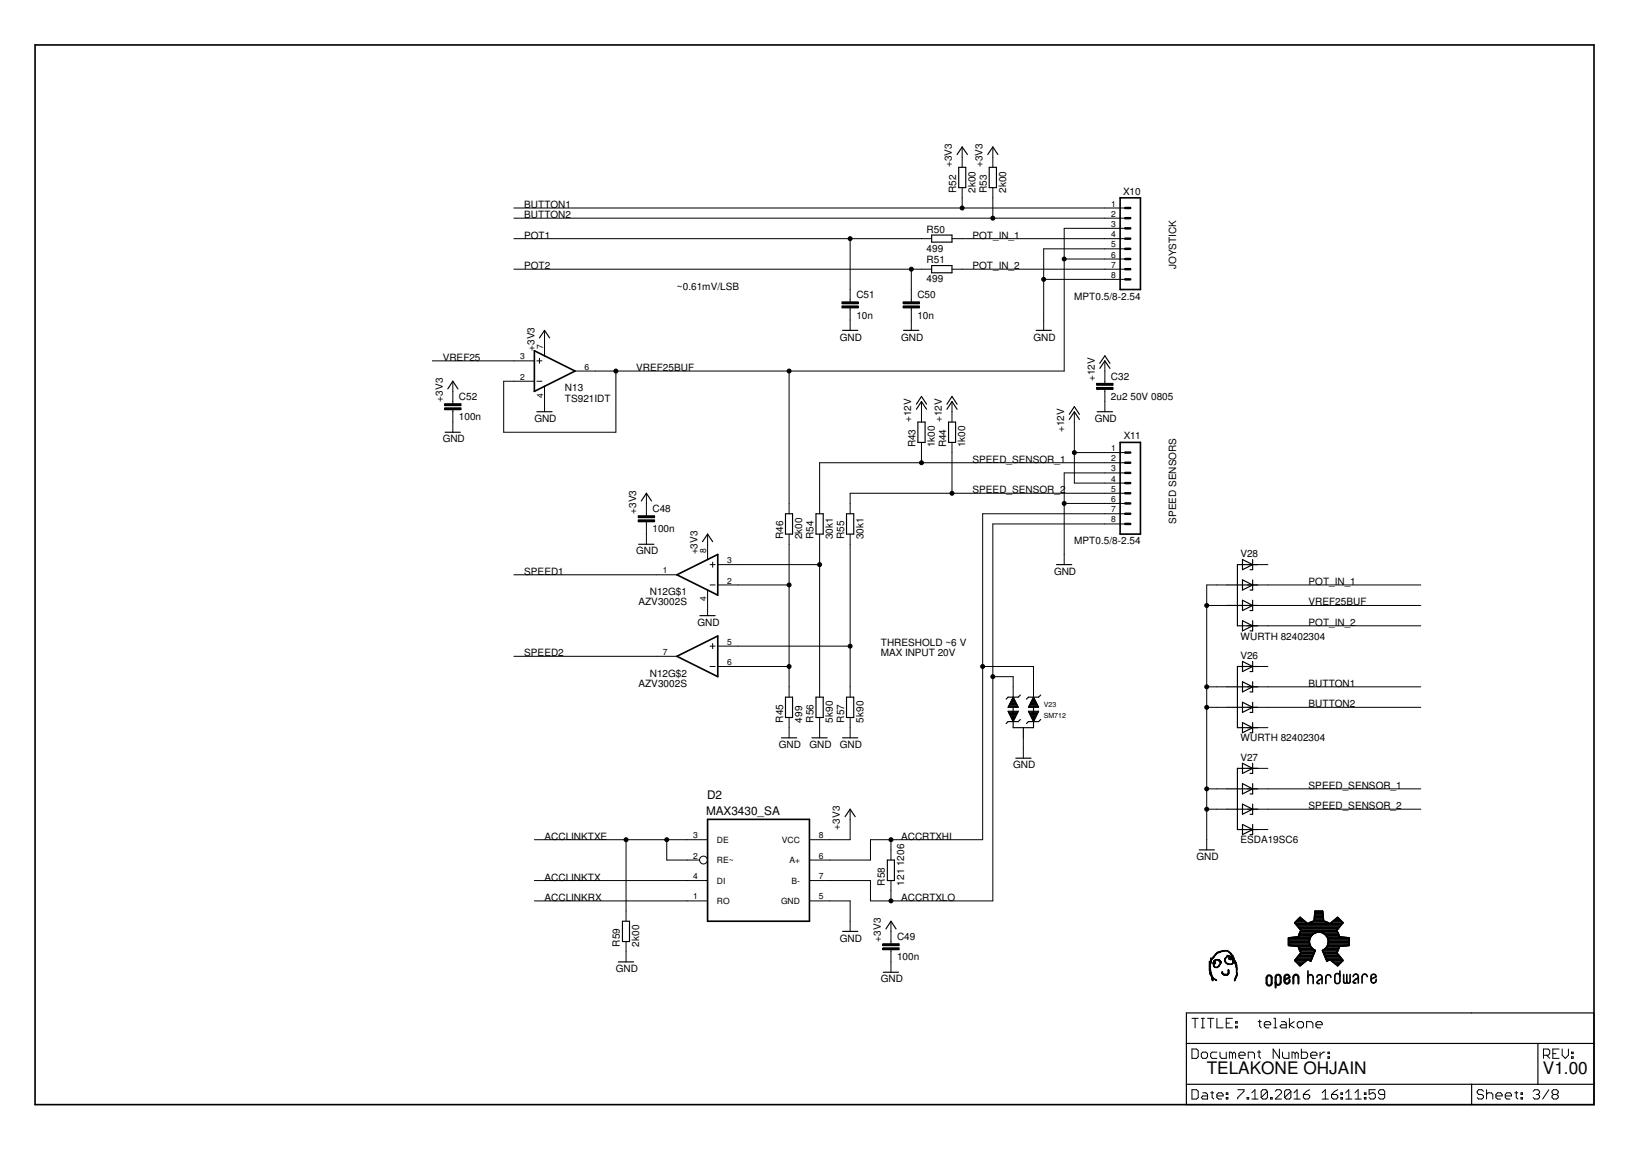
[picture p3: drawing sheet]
<svg xmlns="http://www.w3.org/2000/svg" width="420mm" height="297mm" viewBox="0 0 420 297" stroke-linecap="round" stroke-linejoin="round" font-family="sans-serif">
<defs><g id="words">
<g font-size="4.4">
<text x="311.4" y="277.2">TELAKONE OHJAIN</text>
<text x="398.2" y="277.2">V1.00</text>
</g>
<g font-size="3">
<text x="182.5" y="206.1">D2</text>
<text x="182.2" y="210.3">MAX3430_SA</text>
</g>
<g font-size="2.6">
<text x="245.7" y="43.2" transform="rotate(-90 245.7 43.2)">+3V3</text>
<text x="253.6" y="43.2" transform="rotate(-90 253.6 43.2)">+3V3</text>
<text x="135.3" y="53.7">BUTTON1</text>
<text x="246.8" y="49.7" transform="rotate(-90 246.8 49.7)">R52</text>
<text x="251.7" y="49.7" transform="rotate(-90 251.7 49.7)">2k00</text>
<text x="254.7" y="49.7" transform="rotate(-90 254.7 49.7)">R53</text>
<text x="259.7" y="49.7" transform="rotate(-90 259.7 49.7)">2k00</text>
<text x="289.8" y="50.2">X10</text>
<text x="135.3" y="56.3">BUTTON2</text>
<text x="135.3" y="61.6">POT1</text>
<text x="239.1" y="65">499</text>
<text x="239.1" y="60">R50</text>
<text x="251" y="61.6">POT_IN_1</text>
<text x="135.3" y="69.5">POT2</text>
<text x="239.1" y="67.9">R51</text>
<text x="251" y="69.5">POT_IN_2</text>
<text x="303.6" y="69.5" transform="rotate(-90 303.6 69.5)">JOYSTICK</text>
<text x="174.7" y="74.7">~0.61mV/LSB</text>
<text x="221" y="77">C51</text>
<text x="236.8" y="77">C50</text>
<text x="239.1" y="72.9">499</text>
<text x="277.2" y="77.3">MPT0.5/8-2.54</text>
<text x="221" y="82.2">10n</text>
<text x="236.8" y="82.2">10n</text>
<text x="216.8" y="87.9">GND</text>
<text x="232.6" y="87.9">GND</text>
<text x="266.7" y="87.9">GND</text>
<text x="114.2" y="93.1">VREF25</text>
<text x="137.9" y="90.5" transform="rotate(-90 137.9 90.5)">+3V3</text>
<text x="164.2" y="95.8">VREF25BUF</text>
<text x="145.8" y="101">N13</text>
<text x="282.5" y="98.4" transform="rotate(-90 282.5 98.4)">+12V</text>
<text x="286.7" y="98">C32</text>
<text x="114.2" y="103.6" transform="rotate(-90 114.2 103.6)">+3V3</text>
<text x="118.4" y="103.3">C52</text>
<text x="145.8" y="103.6">TS921IDT</text>
<text x="286.7" y="103.3">2u2 50V 0805</text>
<text x="118.4" y="108.5">100n</text>
<text x="137.9" y="108.9">GND</text>
<text x="235.2" y="108.9" transform="rotate(-90 235.2 108.9)">+12V</text>
<text x="243.1" y="108.9" transform="rotate(-90 243.1 108.9)">+12V</text>
<text x="274.6" y="111.5" transform="rotate(-90 274.6 111.5)">+12V</text>
<text x="282.5" y="108.9">GND</text>
<text x="290.1" y="113.4">X11</text>
<text x="114.2" y="114.2">GND</text>
<text x="236.3" y="115.5" transform="rotate(-90 236.3 115.5)">R43</text>
<text x="241.2" y="115.5" transform="rotate(-90 241.2 115.5)">1k00</text>
<text x="244.2" y="115.5" transform="rotate(-90 244.2 115.5)">R44</text>
<text x="249.1" y="115.5" transform="rotate(-90 249.1 115.5)">1k00</text>
<text x="251" y="119.4">SPEED_SENSOR_1</text>
<text x="251" y="127.3">SPEED_SENSOR_2</text>
<text x="164.2" y="132.6" transform="rotate(-90 164.2 132.6)">+3V3</text>
<text x="168.4" y="137.4">100n</text>
<text x="168.4" y="132.2">C48</text>
<text x="303.6" y="135.2" transform="rotate(-90 303.6 135.2)">SPEED SENSORS</text>
<text x="164.2" y="143.1">GND</text>
<text x="180" y="143.1" transform="rotate(-90 180 143.1)">+3V3</text>
<text x="202.1" y="139.1" transform="rotate(-90 202.1 139.1)">R46</text>
<text x="207" y="139.1" transform="rotate(-90 207 139.1)">2k00</text>
<text x="210" y="139.1" transform="rotate(-90 210 139.1)">R54</text>
<text x="215" y="139.1" transform="rotate(-90 215 139.1)">30k1</text>
<text x="217.9" y="139.1" transform="rotate(-90 217.9 139.1)">R55</text>
<text x="222.8" y="139.1" transform="rotate(-90 222.8 139.1)">30k1</text>
<text x="277.2" y="140.5">MPT0.5/8-2.54</text>
<text x="320.1" y="143.8">V28</text>
<text x="135.3" y="148.3">SPEED1</text>
<text x="272" y="148.3">GND</text>
<text x="167.7" y="153.6">N12G$1</text>
<text x="337.7" y="151">POT_IN_1</text>
<text x="164.8" y="156.3">AZV3002S</text>
<text x="180" y="161.5">GND</text>
<text x="337.7" y="156.3">VREF25BUF</text>
<text x="337.7" y="161.5">POT_IN_2</text>
<text x="227.3" y="166.6">THRESHOLD ~6 V</text>
<text x="320.1" y="165.1">WURTH 82402304</text>
<text x="135.3" y="169.4">SPEED2</text>
<text x="227.3" y="169.4">MAX INPUT 20V</text>
<text x="320.1" y="170.1">V26</text>
<text x="164.8" y="177.2">AZV3002S</text>
<text x="167.7" y="174.6">N12G$2</text>
<text x="337.7" y="177.2">BUTTON1</text>
<text x="337.7" y="182.5">BUTTON2</text>
<text x="202.1" y="186.5" transform="rotate(-90 202.1 186.5)">R45</text>
<text x="207" y="186.5" transform="rotate(-90 207 186.5)">499</text>
<text x="210" y="186.5" transform="rotate(-90 210 186.5)">R56</text>
<text x="215" y="186.5" transform="rotate(-90 215 186.5)">5k90</text>
<text x="217.9" y="186.5" transform="rotate(-90 217.9 186.5)">R57</text>
<text x="222.8" y="186.5" transform="rotate(-90 222.8 186.5)">5k90</text>
<text x="320.1" y="191.3">WURTH 82402304</text>
<text x="201" y="193">GND</text>
<text x="208.9" y="193">GND</text>
<text x="216.8" y="193">GND</text>
<text x="320.1" y="196.3">V27</text>
<text x="261.5" y="198.3">GND</text>
<text x="337.7" y="203.6">SPEED_SENSOR_1</text>
<text x="337.7" y="208.8">SPEED_SENSOR_2</text>
<text x="216.8" y="214.1" transform="rotate(-90 216.8 214.1)">+3V3</text>
<text x="140.5" y="216.7">ACCLINKTXE</text>
<text x="232.6" y="216.7">ACCRTXHI</text>
<text x="308.8" y="222">GND</text>
<text x="320.1" y="217.6">ESDA19SC6</text>
<text x="140.5" y="227.2">ACCLINKTX</text>
<text x="140.5" y="232.5">ACCLINKRX</text>
<text x="228.4" y="228.6" transform="rotate(-90 228.4 228.6)">R58</text>
<text x="232.6" y="232.5">ACCRTXLO</text>
<text x="233.3" y="228.6" transform="rotate(-90 233.3 228.6)">121 1206</text>
<text x="160" y="244.3" transform="rotate(-90 160 244.3)">R59</text>
<text x="165" y="244.3" transform="rotate(-90 165 244.3)">2k00</text>
<text x="216.8" y="243">GND</text>
<text x="227.3" y="243" transform="rotate(-90 227.3 243)">+3V3</text>
<text x="231.5" y="242.6">C49</text>
<text x="158.9" y="250.9">GND</text>
<text x="231.5" y="247.9">100n</text>
<text x="227.3" y="253.5">GND</text>
</g>
<g font-size="2.2">
<text x="286.8" y="53.3">1</text>
<text x="286.8" y="58.6">3</text>
<text x="286.8" y="56">2</text>
<text x="286.8" y="63.8">5</text>
<text x="286.8" y="61.2">4</text>
<text x="286.8" y="71.7">8</text>
<text x="286.8" y="69.1">7</text>
<text x="286.8" y="66.5">6</text>
<text x="134.3" y="92.8">3</text>
<text x="140.2" y="90.1" transform="rotate(-90 140.2 90.1)">7</text>
<text x="150.8" y="95.4">6</text>
<text x="134.3" y="98">2</text>
<text x="140.2" y="102.6" transform="rotate(-90 140.2 102.6)">4</text>
<text x="286.8" y="119">2</text>
<text x="286.8" y="116.4">1</text>
<text x="286.8" y="124.3">4</text>
<text x="286.8" y="121.7">3</text>
<text x="286.8" y="129.6">6</text>
<text x="286.8" y="127">5</text>
<text x="286.8" y="134.8">8</text>
<text x="286.8" y="132.2">7</text>
<text x="182.2" y="142.7" transform="rotate(-90 182.2 142.7)">8</text>
<text x="171.1" y="148">1</text>
<text x="187.7" y="145.3">3</text>
<text x="182.2" y="155.2" transform="rotate(-90 182.2 155.2)">4</text>
<text x="187.7" y="150.6">2</text>
<text x="187.7" y="166.4">5</text>
<text x="171.1" y="169">7</text>
<text x="187.7" y="171.7">6</text>
<text x="178.9" y="216.3">3</text>
<text x="178.9" y="221.6">2</text>
<text x="185" y="217.5">DE</text>
<text x="201.8" y="217.5">VCC</text>
<text x="211.3" y="221.6">6</text>
<text x="211.3" y="216.3">8</text>
<text x="178.9" y="226.9">4</text>
<text x="185" y="222.8">RE~</text>
<text x="203.7" y="222.8">A+</text>
<text x="211.3" y="226.9">7</text>
<text x="178.9" y="232.1">1</text>
<text x="185" y="233.3">RO</text>
<text x="185" y="228">DI</text>
<text x="201.6" y="233.3">GND</text>
<text x="204.3" y="228">B-</text>
<text x="211.3" y="232.1">5</text>
</g>
<g font-size="1.8">
<text x="269.4" y="185.2">SM712</text>
<text x="269.4" y="182.5">V23</text>
</g>
</g></defs>
<g fill="none" stroke="#000" stroke-width=".42">
<path d="M9 11.6h402.4v273.5h-402.4zM289.1 51.1h5.2v23.6h-5.2zM137.9 90.5l10.5 5.3-10.5 5.2zM289.1 114.2h5.2v23.6h-5.2zM174.7 148.3l10.5-5.2v10.5zM174.7 169.4l10.5-5.3v10.5zM182.6 211.5h26.3v26.2h-26.3zM334.3 238.3h3M334.4 237.9h2.5M334.5 238.6h11.7M334.7 237.6h1.8M334.8 239h11.1"/>
<path d="M335.1 237.2h.9M335.1 239.4h10.5M335.4 239.7h9.9M335.4 236.9h.2M337.5 238.4l-2-1.6-1.3 1.3 1.6 2M337.7 238.3h5.3M338.5 237.9h3.8M339.2 237.7l-1.7 .7M339.2 237.7l.2-2.5h1.9l.3 2.5M339.2 237.6h2.4M339.2 237.2h2.3M339.2 236.9h2.3"/>
<path d="M339.3 236.5h2.1M339.3 236.1h2.1M339.3 235.8h2.1M339.4 235.4h2M341.6 237.7l1.6 .7M343.2 238.4l2-1.6 1.4 1.3-1.6 2M343.4 238.3h3.1M343.8 237.9h2.6M344.3 237.6h1.7M344.7 237.2h.9M345.1 236.9h.2M332.6 243.6h5.4"/>
<path d="M332.6 243.3h5.3M332.6 242.9h5.3M332.6 242.6h5.3M332.6 242.2h5.4M332.8 244h5.3M334.2 247.9h2.9M334.4 247.6h4.1M334.4 241.9h3.8M334.6 248.3h2.1M334.7 247.2h3.9M334.9 248.6h1.3M335 246.8h3.8"/>
<path d="M335.1 244.2l.7 1.7M335.1 241.8l-2.5 .3v1.9l2.5 .2M335.1 244.3h3.2M335.2 241.5h3.2M335.2 244.7h3.4M335.3 249h.5M335.3 246.5h3.6M335.3 241.1h3.5M335.4 245.1h3.6M335.4 240.8h3.9M335.5 245.4h3.9M335.6 246.1h3.5"/>
<path d="M335.6 240.4h9.5M335.7 245.8h3.5M335.7 240.1h9.3M335.8 240.1l-.7 1.7M337.6 252.2a.68 .68 0 0 1 .6-.7 .68 .68 0 0 1 .7 .7v1.6M337.6 250.6v3.2M337.9 243a2.56 2.56 0 0 0 1.5 2.3M337.9 243a2.47 2.47 0 0 1 3.8-2 2.47 2.47 0 0 1-.4 4.3M337.9 243a2.44 2.44 0 0 0 1.5 2.3M337.9 242.6v.4M338.1 247.9h.2M339.4 245.3l-1.1 2.7-.8-.4-2 1.6-1.3-1.3 1.6-2"/>
<path d="M339.9 252.2a.66 .66 0 0 1 .6-.7 .66 .66 0 0 1 .7 .7v1.6M341.2 252.5a1.41 1.41 0 0 0-1.3 1.2l.6 .1M341.3 245.3l1.2 2.7 .7-.4 2 1.6 1.4-1.3M341.4 245.4h3.8M341.4 240.8h3.9M341.5 245.8h3.5M341.7 246.1h3.5M341.7 245.1h3.7M341.8 246.5h3.7M342 246.8h3.8M342 241.1h3.5M342.1 247.2h4"/>
<path d="M342.1 244.7h3.4M342.3 247.6h4.1M342.3 241.5a2.46 2.46 0 0 0-2.6-.9 2.46 2.46 0 0 0-1.8 2M342.3 241.5a2.37 2.37 0 0 1 .5 2.1M342.3 241.5h3.3M342.4 247.9h.2M342.4 244.3h3.2M342.5 241.9h3.8M342.6 244h5.3M342.7 242.2h5.5M342.8 243.6l-.8 1.3-.7 .4M342.8 243.6h5.4"/>
<path d="M342.8 243.3h5.4M342.8 242.6h5.4M342.8 242.9h5.4M343.5 252.2a.66 .66 0 0 0-.7-.7 .66 .66 0 0 0-.6 .7v1.6M343.7 247.9h2.8M344.1 248.3h2M344.5 248.6h1.3M345 240.1l.6 1.7M345 245.9l1.6 2M345 249h.5M345.6 244.2l-.6 1.7M345.6 241.8l2.6 .3v1.9l-2.6 .2"/>
<path d="M345.8 250.6v2.6a.66 .66 0 0 1-.6 .6 .66 .66 0 0 1-.7-.6v-1.3a.66 .66 0 0 1 .7-.7 .66 .66 0 0 1 .6 .7M346.8 251.5v2.1l.6 .1 .2-.3a.43 .43 0 0 0 .4 .3 .43 .43 0 0 0 .4-.3v-1.9M347.6 251.5v2M349.2 252.1a.66 .66 0 0 1 .7-.7 .66 .66 0 0 1 .7 .7v1.6M350.6 252.3a1.59 1.59 0 0 0-1.3 1.2l.6 .2M352.9 252.1a.68 .68 0 0 0-.7-.7 .68 .68 0 0 0-.7 .7v1.6M353.9 252.7l1.3-.6a.66 .66 0 0 0-.7-.7 .66 .66 0 0 0-.6 .7v.9a.7 .7 0 0 0 .8 .7 .7 .7 0 0 0 .5-1"/>
</g>
<g fill="none" stroke="#000" stroke-width=".3">
<path d="M247 39.9l1.3-2 1.4 2M254.9 39.9l1.3-2 1.3 2M247.4 43.2h1.8v5.2h-1.8zM255.3 43.2h1.9v5.2h-1.9zM240.4 60.7h5.3v1.8h-5.3zM240.4 68.5h5.3v1.9h-5.3zM139.2 87.2l1.3-1.9 1.3 1.9M217.5 85.3h3.9M233.2 85.3h3.9M267.4 85.3h3.9M283.8 95.1l1.3-2 1.4 2M283.8 93.8l1.3-2 1.4 2"/>
<path d="M114.9 111.5h3.9M115.6 100.4l1.3-2 1.3 2M138.5 106.3h4M236.5 105.6l1.3-2 1.3 2M236.5 104.3l1.3-2 1.3 2M236.9 108.9h1.8v5.3h-1.8zM244.4 105.6l1.3-2 1.3 2M244.4 104.3l1.3-2 1.3 2M244.8 108.9h1.8v5.3h-1.8zM276 108.2l1.3-1.9 1.3 1.9M276 106.9l1.3-2 1.3 2M283.2 106.3h3.9"/>
<path d="M165.5 129.3l1.3-2 1.3 2M181.3 139.8l1.3-2 1.3 2M202.7 132.6h1.8v5.2h-1.8zM210.6 132.6h1.9v5.2h-1.9zM218.5 132.6h1.8v5.2h-1.8zM164.8 140.5h4M180.6 158.9h4M272.7 145.7h3.9M316.7 151h7.9M316.7 156.3h7.9M320.7 144.4l2.6 1.3-2.6 1.3zM320.7 149.6l2.6 1.4-2.6 1.3z"/>
<path d="M320.7 154.9l2.6 1.4-2.6 1.3zM323.3 144.4v2.6h-.7M323.3 149.6v2.7h-.7M323.3 154.9v2.7h-.7M324.6 145.7h-5.2v15.8h5.2M202.7 179.9h1.8v5.3h-1.8zM210.6 179.9h1.9v5.3h-1.9zM218.5 179.9h1.8v5.3h-1.8zM261.5 179.9l1.3 2.6h-2.6zM263.3 179.4l-.5 .5h-2.6l-.5 .5M266.7 179.9l1.3 2.6h-2.6zM268.6 179.4l-.6 .5h-2.6l-.5 .5"/>
<path d="M316.7 177.2h7.9M320.7 170.7l2.6 1.3-2.6 1.3zM320.7 160.2l2.6 1.3-2.6 1.3zM320.7 175.9l2.6 1.3-2.6 1.4zM323.3 160.2v2.6h-.7M323.3 170.7v2.6h-.7M323.3 175.9v2.7h-.7M324.6 172h-5.2v15.8h5.2M201.7 190.4h3.9M209.5 190.4h4M217.5 190.4h3.9M260.2 183.6h2.6l-1.3 2.6z"/>
<path d="M260.3 182.4h2.4M260.3 183.8h2.4M260.3 182.2h2.3M260.3 183.9h2.3M260.5 181.9h2M260.5 184.1h2M260.6 181.8h1.8M260.6 184.4h1.8M260.6 181.6h1.7M260.6 184.5h1.7M260.8 181.4h1.4M260.8 184.7h1.4"/>
<path d="M260.8 181.1h1.3M260.8 185h1.3M260.9 181h1.1M261 185.2h1M261.1 180.8h.8M261.1 185.3h.8M261.1 180.6h.7M261.1 185.5h.7M261.3 180.4h.4M261.3 185.8h.4M261.4 180.2h.2M261.4 185.9h.2"/>
<path d="M261.4 186.1h.1M261.5 182.5v5.3h5.2v-5.3M262.2 195.7h3.9M263.3 185.7l-.5 .5h-2.6l-.5 .5M264.1 187.8v2.6M265.4 183.6h2.6l-1.3 2.6zM265.5 182.4h2.5M265.5 183.8h2.5M265.6 182.2h2.3M265.6 183.9h2.3M265.7 181.9h2.1M265.7 184.1h2.1"/>
<path d="M265.8 181.8h1.9M265.8 184.4h1.9M265.9 181.6h1.7M265.9 184.5h1.7M266 181.4h1.5M266 184.7h1.5M266.1 181.1h1.3M266.1 185h1.3M266.2 185.2h1.1M266.2 181h1.1M266.3 180.8h.9M266.3 185.3h.9"/>
<path d="M266.4 180.6h.7M266.4 185.5h.7M266.5 180.4h.5M266.5 185.8h.5M266.6 180.2h.3M266.6 185.9h.3M266.7 186.1h.1M268.6 185.7l-.6 .5h-2.6l-.5 .5M316.7 182.5h7.9M320.7 181.2l2.6 1.3-2.6 1.4zM320.7 186.5l2.6 1.3-2.6 1.3zM320.7 197l2.6 1.3-2.6 1.3z"/>
<path d="M323.3 181.2v2.7h-.7M323.3 186.5v2.6h-.7M323.3 197v2.6h-.7M324.6 198.3h-5.2v15.8h5.2M218.1 210.8l1.3-2 1.3 2M309.5 219.3h3.9M316.7 203.6h7.9M316.7 208.8h7.9M320.7 202.2l2.6 1.4-2.6 1.3zM320.7 207.5l2.6 1.3-2.6 1.3zM320.7 212.8l2.6 1.3-2.6 1.3zM323.3 202.2v2.7h-.7"/>
<path d="M323.3 207.5v2.6h-.7M323.3 212.8v2.6h-.7M160.6 237.7h1.9v5.3h-1.9zM228.6 239.7l1.3-2 1.4 2M229 222h1.8v5.2h-1.8zM159.6 248.2h3.9M217.5 240.4h3.9M228 250.9h3.9M306.2 261.4h105.2v23.7h-105.2zM306.2 269.3h105.2M306.2 279.8h105.2M379.8 279.8v5.3"/>
<path d="M396.9 269.3v10.5"/>
</g>
<g fill="none" stroke="#000" stroke-width=".26">
<path d="M248.3 37.9v5.3M256.2 37.9v5.3M132.6 56.3h157.8M132.6 53.7h157.8M248.3 48.4v5.3M256.2 48.4v7.9M290.4 58.9h-15.8v36.9h-126.2M132.6 61.6h107.8M132.6 69.5h107.8M217.3 79h4.2v.5h-4.2zM217.3 77.9h4.2v.5h-4.2zM219.4 61.6v16.3"/>
<path d="M219.4 79.5v5.8M233.1 79h4.2v.5h-4.2zM233.1 77.9h4.2v.5h-4.2zM235.2 69.5v8.4M235.2 79.5v5.8M245.7 61.6h44.7M245.7 69.5h44.7M269.4 72.1h21M274.6 66.8h15.8M290.4 64.2h-21v21.1M111.6 93.1h26.3M116.9 98.4v5.8"/>
<path d="M138.5 93.1h1.4M138.5 98.4h1.4M139.2 92.5v1.3M140.5 85.3v6.5M140.5 99.7v6.6M159 95.8v15.7h-29v-13.1h7.9M203.7 95.8v36.8M283 100h4.3v.5h-4.3zM283 98.9h4.3v.5h-4.3zM285.1 93.1v5.8M114.8 105.2h4.2v.5h-4.2zM114.8 104.2h4.2v.5h-4.2z"/>
<path d="M116.9 105.7v5.8M237.8 103.6v5.3M237.8 114.2v5.2M245.7 103.6v5.3M245.7 114.2v13.1M277.3 106.3v18.4h13.1M277.3 116.8h13.1M285.1 100.5v5.8M290.4 119.4h-78.9v13.2M164.7 134.2h4.2v.5h-4.2zM164.7 133.1h4.2v.5h-4.2zM166.8 127.3v5.8"/>
<path d="M166.8 134.7v5.8M182.6 137.8v6.6M203.7 137.8v42.1M211.5 137.8v42.1M219.4 137.8v42.1M274.6 129.9h15.8M290.4 127.3h-71v5.3M290.4 135.2h-34.2v97.3h-31.5v-5.3h-15.8M290.4 132.6h-36.8v84.1h-28.9v5.3h-15.8M290.4 122h-15.8v23.7M132.6 148.3h42.1M182.6 152.3v6.6"/>
<path d="M183.2 145.7h1.4M183.2 151h1.4M183.9 145.1v1.3M185.2 145.7h26.3M185.2 151h18.5M311.4 156.3h5.3M316.7 151h-5.3v68.3M322 145.7h5.2M322 151h44.7M322 156.3h44.7M132.6 169.4h42.1M183.2 172h1.4"/>
<path d="M183.2 166.8h1.4M183.9 166.1v1.3M185.2 172h18.5M185.2 166.8h34.2M253.6 172h13.1v7.9M256.2 174.6h5.3v5.3M311.4 177.2h5.3M322 177.2h44.7M322 172h5.2M322 161.5h44.7M203.7 185.2v5.2M211.5 185.2v5.2"/>
<path d="M219.4 185.2v5.2M264.1 190.4v5.3M311.4 182.5h5.3M322 182.5h44.7M322 187.8h5.2M322 198.3h5.2M137.9 216.7h44.7M161.6 216.7v21M172.1 216.7v5.3h8.4M219.4 208.8v7.9h-10.5M229.9 216.7v5.3M311.4 203.6h5.3"/>
<path d="M311.4 208.8h5.3M322 203.6h44.7M322 208.8h44.7M322 214.1h5.2M137.9 232.5h44.7M137.9 227.2h44.7M208.9 232.5h10.5v7.9M229.9 227.2v5.3M229.9 237.7v5.8M161.6 243v5.2M227.8 244.6h4.3v.5h-4.3zM227.8 243.5h4.3v.6h-4.3z"/>
<path d="M229.9 245.1v5.8M312.1 248.1h.1M312.1 250.5l.2 .1zM312.1 250.4h.2zM312.1 250.3l.3 .1zM312.1 250.2l.3 .1zM312.1 250.1l.3 .1zM312.1 250.1h.3zM312.1 250l.3 .1zM312.1 249.9l.3 .1zM312.1 249.9h.3zM312.1 249.8l.3 .1z"/>
<path d="M312.1 249.7l.3 .1zM312.1 249.6l.3 .1zM312.1 249.5l.3 .1zM312.1 249.4l.3 .1zM312.1 249.3l.3 .1zM312.1 249.3h.3zM312.1 249.2l.3 .1zM312.1 249.1l.3 .1zM312.1 249l.3 .1zM312.1 249h.3zM312.1 248.9l.3 .1zM312.1 248.8h.1"/>
<path d="M312.1 248.8l.3 .1zM312.1 248.6h.1M312.1 248.6l.2 .1zM312.1 248.5h.1M312.1 248.5l.2 .1zM312.1 248.4h.1M312.1 248.4l.2 .1zM312.1 248.3h.1M312.1 248.3l.2 .1zM312.1 248.2h.1M312.2 250.9l.1 .1zM312.2 250.8h.1"/>
<path d="M312.2 250.7h.1M312.2 250.7l.1 .1zM312.2 250.6h.1M312.2 250.5h.1M312.2 250.4h.1M312.2 249.6l.1 .1zM312.2 248.7h.1M312.2 248.2h.1M312.2 251.1l.2 .1zM312.2 251l.2 .1zM312.2 251h.1M312.2 250.9h.1"/>
<path d="M312.2 251.3l.2 .1zM312.2 248.8h.2zM312.3 251.2h.1M312.3 251.1h.1M312.3 248.8h.1M312.3 248l.3 .1zM312.3 251.4l.2 .1zM312.3 250.5l.2 .1zM312.3 250.4h.1M312.3 250.4h.2zM312.3 248.7l.2 .1zM312.3 248.3h.1"/>
<path d="M312.3 248.2h.1M312.3 248.1l.3 .1zM312.4 251.5h.1zM312.4 251.4h.1M312.4 250.9l.1 .1zM312.4 250.9h.1M312.4 250.7h.1M312.4 250.6h.1M312.4 250.5h.1M312.4 248.6h.1M312.4 248.5h.1M312.4 248.5l.1 .1z"/>
<path d="M312.4 248.4l.1 .1zM312.4 248.3h.1M312.4 248.2h.1M312.4 247.9l.1 .1zM312.4 247.9l.2 .1zM312.4 251.6l.2 .1zM312.4 251.5h.1M312.4 251l.2 .1zM312.4 251h.2zM312.4 250.8h.1M312.4 248.4h.1M312.4 247.9h.2z"/>
<path d="M312.5 251.2h.1zM312.5 248.2h.1zM312.5 247.8l.1 .1zM312.5 247.7l.1 .1zM312.5 247.5l.3 .1zM312.5 247.5l.1 .1zM312.5 247.4l.1 .1zM312.5 251.7l.2 .1zM312.5 251.6h.1M312.5 251.1h.1M312.5 248.3h.1M312.5 248.2h.1"/>
<path d="M312.5 247.7l.2 .1zM312.5 247.6l.2 .1zM312.5 247.4h.1M312.5 247.3h.1M312.5 247.2h.1M312.5 251.8l.3 .1zM312.5 251.8h.3zM312.5 251.3l.2 .1zM312.5 251.2h.1M312.6 251.9l.1 .1zM312.6 251.8l.1 .1zM312.6 251.5l.1 .1z"/>
<path d="M312.6 251.5h.1zM312.6 251.4h.1M312.6 251.6h.1M312.7 252.4l.1 .1zM312.7 252.3l.1 .1zM312.7 252.1l.3 .1zM312.7 252l.1 .1zM312.7 247.5l.1 .1zM312.7 252.3h.1M312.7 252.2h.1M312.7 252.1h.3zM312.7 252l.2 .1z"/>
<path d="M312.7 247.4l.2 .1zM312.7 252.6l.2 .1zM312.7 252.5l.2 .1zM312.7 252.5h.1M312.7 252.4h.1M312.8 252.8l.2 .1zM312.8 252.7l.2 .1zM312.8 252.6h.1M312.8 247.3l.2 .1zM312.8 252.9h.1M312.8 252.7h.1M312.8 247.2l.3 .1z"/>
<path d="M312.9 252.9l.1 .1zM312.9 252.2l.1 .1zM312.9 247.3l.1 .1zM312.9 247.2l.3 .1zM312.9 247.1l.3 .1zM313 253.1h.1M313 253h.1M313 252.3l.1 .1zM313 252.3h.1zM313 247.1h.2zM313 252.4l.2 .1zM313 247l.3 .1z"/>
<path d="M313 252.4h.1M313 248.7l.6 .1zM313 248.6l.6 .1zM313 248.5l.7 .1zM313 248.4l.7 .1zM313.1 252.5l.2 .1zM313.1 248.6l.6 .1zM313.1 249l.2 .1zM313.1 248.8l.2 .1zM313.1 248.8h.2zM313.1 248.4l.6 .1zM313.1 248.3l.6 .1z"/>
<path d="M313.2 248.9h.1M313.2 248.8h.1M313.2 248.3l.5 .1zM313.2 248.2l.5 .1zM313.2 248.2h.4zM313.2 248.1l.1 .1zM313.2 246.9l.2 .1zM313.2 246.8l.2 .1zM313.2 252.6l.2 .1zM313.2 249.3h.1M313.2 249.2h.1M313.2 249.1h.1"/>
<path d="M313.2 249h.1M313.2 248.1h.1M313.2 248l.2 .1zM313.3 252.6l.2 .1zM313.3 249.4l.1 .1zM313.3 249.3h.1M313.3 247.9l.1 .1zM313.3 246.8h.1zM313.3 252.7l.4 .1zM313.3 249.5l.2 .1zM313.3 249.4l.2 .1zM313.3 247.9l.2 .1z"/>
<path d="M313.3 246.7l.2 .1zM313.3 246.6l.2 .1zM313.4 247.9h.2zM313.4 249.5l.2 .1zM313.4 246.6l.2 .1zM313.4 246.5l.2 .1zM313.5 249.6l.7 .1zM313.5 247.8l.1 .1zM313.5 252.7l.2 .1zM313.5 247.7l.3 .1zM313.5 246.5h.2zM313.6 247.7l.3 .1z"/>
<path d="M313.6 246.4l.1 .1zM313.6 246.4l.2 .1zM313.6 252.9h.3zM313.6 252.8l.2 .1zM313.6 249.6l.6 .1zM313.6 246.3l.2 .1zM313.6 246.2l.4 .1zM313.7 247.6l.9 .1zM313.7 246.3h.2zM313.8 247.6l.5 .1zM313.8 246.2l.1 .1zM313.8 252.9l.2 .1z"/>
<path d="M313.8 246.1l.2 .1zM313.9 253h.1M313.9 246l.2 .1zM313.9 246h.3zM314 245.9l.3 .1zM314.1 245.9l.2 .1zM314.1 245.8l.3 .1zM314.1 245.7l.6 .1zM314.2 249.5l.2 .1zM314.2 245.7h.1M314.3 247.7l.4 .1zM314.3 249.4l.2 .1z"/>
<path d="M314.3 247.7l.5 .1zM314.3 247.6l.2 .1zM314.4 245.7l.4 .1zM314.4 249.3l.2 .1zM314.4 247.9h.5zM314.4 249.3h.2zM314.4 247.8l.4 .1zM314.5 249.2l.2 .1zM314.5 245.8h.1M314.5 245.7h.3zM314.6 249.1l.1 .1zM314.6 247.9l.3 .1z"/>
<path d="M314.6 249l.2 .1zM314.6 245.8h.1M314.7 249h.1M314.7 249h.1zM314.7 248l.3 .1zM314.7 245.6h.1M314.7 248.9l.2 .1zM314.7 248.2h.2zM314.7 248.1h.1M314.7 248.1l.2 .1zM314.8 248.8l.1 .1zM314.8 248.2l.1 .1z"/>
<path d="M314.8 248.8l.2 .1zM314.8 248.8h.2zM314.8 248.3l.2 .1zM314.8 245.7h.1M314.8 245.6l.2 .1zM314.9 248.6l.1 .1zM314.9 245.5l.3 .1zM314.9 245.5l.6 .1zM314.9 248.7h.1M314.9 248.6l.2 .1zM314.9 248.1l.2 .1zM315 248.5h.1"/>
<path d="M315 248.4h.1M315 248.4l.2 .1zM315 248.3l.2 .1zM315 248.2l.2 .1zM315 248.1l.2 .1zM315.1 248.3h.1M315.1 248.2h.1M315.1 245.4h.1M315.2 245.4h.1M315.2 250.9l.3 .1zM315.2 245.5h.1M315.3 250.9l.2 .1z"/>
<path d="M315.3 251.1l.3 .1zM315.3 251l.3 .1zM315.3 251h.2zM315.3 245.4l.5 .1zM315.4 251.2h.2zM315.4 251.1l.2 .1zM315.4 251.2l.4 .1zM315.4 251.2l.3 .1zM315.4 250.8h.1M315.4 245.4h.5zM315.5 251.4l.4 .1zM315.5 251.3l.3 .1z"/>
<path d="M315.5 245.5h.1M315.6 251.4l1.4 .1zM315.7 251.5h1.2zM315.7 245.3h.1M315.8 251.5l1.1 .1zM315.8 245.3l1 .1zM315.8 251.6l1 .1zM315.9 245.3h.1M316 245.4h.1M316 247.9l.2 .1zM316 247.9h.1M316 247.9h.2z"/>
<path d="M316 247.8h.1M316 247.7l.2 .1zM316 251.6h.1M316 248l.2 .1zM316 247.7h.1M316 247.6h.1M316 247.5l.2 .1zM316 245.3l.6 .1zM316.1 248.1l.2 .1zM316.1 247.4l.2 .1zM316.1 251.6h.1M316.1 248.2h.2z"/>
<path d="M316.1 247.3l.2 .1zM316.2 248.1h.1M316.2 247.4h.1M316.2 245.4h.1M316.2 248.2l.2 .1zM316.3 248.3l.1 .1zM316.3 248.3h.1M316.3 247.2h.1M316.3 247.2l.1 .1zM316.3 251.6h.1M316.3 248.4l.2 .1zM316.3 247.1l.2 .1z"/>
<path d="M316.3 247.1h.3zM316.4 251.6h.1M316.4 248.5l.2 .1zM316.5 247h.1M316.5 247l.1 .1zM316.6 251.6h.1M316.6 248.6l.1 .1zM316.6 246.9l.1 .1zM316.6 246.8l.1 .1zM316.6 245.4h.1M316.6 245.3h.1M316.7 251.4l.3 .1z"/>
<path d="M316.7 248.7l.3 .1zM316.7 246.8l.2 .1zM316.7 246.8h.2zM316.7 246.6h.1M316.7 246.6l.6 .1zM316.7 245.4h.2zM316.7 246.7l.4 .1zM316.7 246.5l.5 .1zM316.8 251.3l.3 .1zM316.8 248.6h.1M316.8 251.2l.3 .1zM316.8 248.8h.3z"/>
<path d="M316.8 245.4l.2 .1zM316.9 246.6l.2 .1zM316.9 245.5l.1 .1zM316.9 251.2l.2 .1zM316.9 250.4h.2zM316.9 245.5l.2 .1zM316.9 251.1l.3 .1zM316.9 250.3l.2 .1zM317 251.2h.1zM317 251.1l.1 .1zM317 251l.1 .1zM317 251h.1z"/>
<path d="M317 250.9l.1 .1zM317 250.8l.1 .1zM317 250.7l.1 .1zM317 250.7h.1zM317 250.6l.1 .1zM317 250.5l.1 .1zM317 250.4l.1 .1zM317 250.3l.1 .1zM317 248.8l.9 .1zM317 245.6l.2 .1zM317.1 248.8l.7 .1zM317.1 245.7h.2z"/>
<path d="M317.1 247.5l.7 .1zM317.1 247.4l.7 .1zM317.1 247.4l.6 .1zM317.1 247.3l.6 .1zM317.1 247.3l.8 .1zM317.1 247.2l.8 .1zM317.1 247.1l.7 .1zM317.1 246.6l.3 .1zM317.2 247.1h.5zM317.2 247l.5 .1zM317.2 245.7l.2 .1zM317.3 246.7l.1 .1z"/>
<path d="M317.3 247l.4 .1zM317.3 245.8l.2 .1zM317.4 247.5l.4 .1zM317.4 246.8l.1 .1zM317.4 246.8h.1zM317.4 245.9l.1 .1zM317.4 245.9l.2 .1zM317.4 247.6h.1M317.4 246.9l.2 .1zM317.4 246.8l.2 .1zM317.5 246l.2 .1zM317.5 246h.2z"/>
<path d="M317.6 247.6h.1M317.6 246.1l.1 .1zM317.6 246.3h.3zM317.6 246.1l.2 .1zM317.7 247.6h.1M317.7 246.2l.1 .1zM317.7 246.3l.2 .1zM317.8 248.8h.2zM317.8 246.5h.3zM317.8 246.4l.2 .1zM317.8 247.4l.2 .1zM317.8 247.3l.2 .1z"/>
<path d="M317.8 246.6l.4 .1zM317.8 246.5l.3 .1zM317.9 247.4l.1 .1zM317.9 246.6l.3 .1zM317.9 248.7l.2 .1zM317.9 246.8h.1M317.9 246.8h.4zM317.9 246.7l.4 .1zM318 247.5l.1 .1zM318 246.9l.1 .1zM318 248.6l.2 .1zM318 247.6l.2 .1z"/>
<path d="M318 247.5h.1M318 247.1h.2zM318 247l.2 .1zM318 247h.1M318 247.8l.2 .1zM318 247.1l.2 .1zM318 246.8l.3 .1zM318.1 247.9h.2zM318.1 247.2l.2 .1zM318.1 248.5h.1M318.1 248.4l.2 .1zM318.1 247.9l.2 .1z"/>
<path d="M318.1 247.7h.1M318.1 247.2h.1M318.1 246.8l.2 .1zM318.2 248.5h.1M318.2 247.3l.2 .1zM318.2 246.9l.1 .1zM318.2 248.4l.2 .1zM318.2 248.3h.1M318.2 248.2h.1M318.2 248.2h.2zM318.2 248.1h.1M318.2 248h.1"/>
<path d="M318.2 247.4l.3 .1zM318.2 247.3l.3 .1zM318.2 247l.2 .1zM318.3 248.1h.1M318.3 247.4l.2 .1zM318.3 247.1l.1 .1zM318.3 247.1h.1zM318.3 247.5l.2 .1zM318.3 247.2h.1M318.4 247.6l.1 .1zM318.4 247.7l.2 .1zM318.4 247.6l.2 .1z"/>
<path d="M318.5 247.7l.1 .1zM318.5 248l.3 .1zM318.5 247.9l.3 .1zM318.5 247.9h.2zM318.5 247.8l.2 .1zM318.5 252.9l.2 .1zM318.5 248.1l.4 .1zM318.6 253.1h.1M318.6 253h.1M318.6 248.1l.2 .1zM318.6 252.9l.2 .1zM318.6 252.9h.2z"/>
<path d="M318.6 252.8l.2 .1zM318.6 252.7l.2 .1zM318.6 248.3l.2 .1zM318.6 248.2h.1M318.6 248.2h.3zM318.7 252.7l.1 .1zM318.7 248.5l.1 .1zM318.7 248.4l.1 .1zM318.7 248.4h.1M318.7 248.3h.1M318.7 252.6l.2 .1zM318.7 252.5l.2 .1z"/>
<path d="M318.7 248.6l.2 .1zM318.7 248.5h.1M318.8 252.5l.1 .1zM318.8 252.4l.1 .1zM318.8 248.8h.1zM318.8 248.6h.1M318.8 248.2l.1 .1zM318.8 252.4l.2 .1zM318.8 252.3l.2 .1zM318.8 252.3h.2zM318.8 248.7h.1M318.8 252.2l.2 .1z"/>
<path d="M318.8 248.9l.2 .1zM318.8 248.8l.2 .1zM318.8 248.8h.1M318.8 248.4l.2 .1zM318.8 248.3h.1M318.9 249l.2 .1zM318.9 249h.1M318.9 248.5l.2 .1zM318.9 248.4h.1M318.9 252.1l.2 .1zM318.9 252.1h.2zM318.9 252l.2 .1z"/>
<path d="M318.9 249.3h.3zM318.9 249.2l.3 .1zM318.9 248.6l.2 .1zM319 252l.1 .1zM319 249.2h.1M319 249.1h.1M319 248.8h.1zM319 248.7l.1 .1zM319 251.9l.2 .1zM319 251.8l.2 .1zM319 251.8l.3 .1zM319 251.8h.3z"/>
<path d="M319 249.6l.2 .1zM319 249.5l.2 .1zM319 249.4l.2 .1zM319 249.3l.2 .1zM319 248.6h.1M319.1 251.7l.1 .1zM319.1 249.9h.1zM319.1 249.7l.1 .1zM319.1 249.6l.1 .1zM319.1 248.9h.1M319.1 248.8h.1M319.1 251.6l.2 .1z"/>
<path d="M319.1 251.5h.3zM319.1 251.4l.3 .1zM319.1 251.2l.3 .1zM319.1 251.2h.3zM319.1 251.1l.3 .1zM319.1 251l.2 .1zM319.1 251h.1M319.1 250.9h.1M319.1 250.8h.1M319.1 250.7h.1M319.1 250.6h.1M319.1 250.5h.1"/>
<path d="M319.1 250.4h.1M319.1 250.3h.1M319.1 250.3l.2 .1zM319.1 250.2h.1M319.1 250.1l.2 .1zM319.1 250.1h.2zM319.1 250h.1M319.1 249.9l.2 .1zM319.1 249.9h.1M319.1 249.8h.1M319.1 249.2h.1M319.1 249.1h.1"/>
<path d="M319.1 249h.1M319.1 251.5l.2 .1zM319.2 251.4l.2 .1zM319.2 251.3l.2 .1zM319.2 251.2l.2 .1zM319.2 251.1l.2 .1zM307.6 270.7h1.2l.4 .4v1.6l-.4 .4h-1.2zM307.6 262.8h1.6M308.4 262.8v2.5M310 271.9l.4-.4h.8l.4 .4v.8l-.4 .4h-.8l-.4-.4zM310 262.8h.8M310 265.3h.8"/>
<path d="M310.4 262.8v2.5M311.6 262.8h1.7M312.5 262.8v2.5M314.1 262.8v2.5h1.6M314.1 271.5h-1.3l-.3 .4v.8l.3 .4h1.3M314.9 271.5v1.2l.4 .4h1.2v-1.6M316.5 264h.8M318.1 262.8h-1.6v2.5h1.6M318.1 271.9l-.4-.4h-.4v1.6M318.1 271.9l.4-.4 .4 .4v1.2M318.1 271.9v1.2M318.9 264.8h.4v.5h-.4z"/>
<path d="M318.9 263.7h.4v.3h-.4zM319.7 272.3h1.6v-.4l-.4-.4h-.8l-.4 .4v.8l.4 .4h.8M322.1 273.1v-1.6h1.2l.5 .4v1.2M324.6 271.5h.8M324.7 263.7h.8M324.9 271.1v1.6l.5 .4M325.1 263.2v1.6l.4 .5M326.3 264.5h1.6v-.5l-.4-.3h-.8l-.4 .3v.8l.4 .5h.8M328.7 262.8h.4v2.5M328.7 265.3h.9M330.2 270.7v2.4l-1.6-2.4v2.4M330.7 263.7h.8l.5 .3v1.3h-1.3l-.3-.5 .3-.3h1.3"/>
<path d="M331 271.5v1.2l.4 .4h1.2v-1.6M332.8 262.8v2.5M334 263.7l-1.2 .8 1.2 .8M334.3 271.9l-.5-.4h-.4v1.6M334.3 271.9v1.2M334.3 271.9l.3-.4 .5 .4v1.2M334.8 264l.4-.3h.8l.4 .3v.8l-.4 .5h-.8l-.4-.5zM335.9 270.7v2.4h1.1l.5-.4v-.8l-.5-.4h-1.1M337.2 265.3v-1.6h1.2l.4 .3v1.3M338.3 272.3h1.6v-.4l-.4-.4h-.8l-.4 .4v.8l.4 .4h.8M339.6 264.5h1.6v-.5l-.3-.3h-.8l-.5 .3v.8l.5 .5h.8M340.7 271.5v1.6"/>
<path d="M341.9 271.5h-.4l-.8 .8M342.7 272.7h.4v.4h-.4zM342.7 271.5h.4v.4h-.4zM398.3 272.3h1.2l.5-.4v-.8l-.5-.4h-1.2v2.4M399.1 272.3l.9 .8M400.8 271.9h.8M402.4 270.7h-1.6v2.4h1.6M403.2 270.7v1.6l.8 .8 .8-.8v-1.6M405.6 272.7h.4v.4h-.4zM405.6 271.5h.4v.4h-.4zM307.6 281.2h1.2l.4 .4v1.7l-.4 .3h-1.2zM310.4 282h.8l.4 .4v1.2h-1.2l-.4-.3 .4-.5h1.2"/>
<path d="M312.5 282h.8M312.8 281.6v1.7l.5 .3M314.1 282.8h1.6v-.4l-.4-.4h-.8l-.4 .4v.9l.4 .3h.8M316.5 283.3h.4v.3h-.4zM316.5 282h.4v.4h-.4zM319.4 281.2h1.6v.4l-1.6 1.7v.3M321.8 283.3h.5v.3h-.5zM323.1 283.6h1.6M323.1 282l.8-.8v2.4M327.1 281.6v1.7l-.4 .3h-.8l-.4-.3M327.1 281.6l-.4-.4h-.8l-.4 .4v1.7M327.1 281.6l-1.6 1.7"/>
<path d="M327.9 283.3h.4v.3h-.4zM329.1 281.6l.4-.4h.8l.4 .4v.4l-1.6 1.6h1.6M333.2 281.6v1.7l-.4 .3h-.8l-.5-.3M333.2 281.6l-.4-.4h-.8l-.5 .4v1.7M333.2 281.6l-1.7 1.7M334 283.6h1.6M334 282l.8-.8v2.4M336.4 282.4h1.2l.4 .4v.5l-.4 .3h-.8l-.4-.3zM338 281.2l-.8 .4-.8 .8M341.2 283.6h1.6M341.2 282l.8-.8v2.4M343.7 282.4h1.2l.4 .4v.5l-.4 .3h-.8l-.4-.3z"/>
<path d="M345.3 281.2l-.8 .4-.8 .8M346.1 283.3h.4v.3h-.4zM346.1 282h.4v.4h-.4zM347.3 283.6h1.6M347.3 282l.8-.8v2.4M349.7 283.6h1.6M349.7 282l.8-.8v2.4M352.1 283.3h.4v.3h-.4zM352.1 282h.4v.4h-.4zM355 281.2h-1.7v1.2l.8-.4h.4l.5 .4v.9l-.5 .3h-.8l-.4-.3M357.4 282.4h-1.2l-.4-.4v-.4l.4-.4h.8l.4 .4v1.7l-.4 .3h-.8l-.4-.3M382.9 281.6l-.5-.4h-.8l-.4 .4v.4l.4 .4h.8l.5 .4v.5l-.5 .3h-.8l-.4-.3"/>
<path d="M383.7 282.4l.3-.4h.9l.4 .4v1.2M383.7 281.2v2.4M386.1 282.8h1.6v-.4l-.4-.4h-.8l-.4 .4v.9l.4 .3h.8M388.5 282.8h1.6v-.4l-.4-.4h-.8l-.4 .4v.9l.4 .3h.8M390.9 282h.8M391.3 281.6v1.7l.4 .3M392.5 283.3h.4v.3h-.4zM392.5 282h.4v.4h-.4zM395.7 281.6l.4-.4h.8l.4 .4v.4l-.4 .4M396.5 282.4h.4M396.9 282.4l.4 .4v.5l-.4 .3h-.8l-.4-.3M399.7 281.2l-1.6 2.4"/>
<path d="M400.9 282.4l-.4 .4v.5l.4 .3h.8l.5-.3v-.5l-.5-.4M400.9 282.4l-.4-.4v-.4l.4-.4h.8l.5 .4v.4l-.5 .4M400.9 282.4h.8"/>
<circle cx="248.3" cy="53.7" r=".51"/>
<circle cx="256.2" cy="56.3" r=".51"/>
<circle cx="219.4" cy="61.6" r=".51"/>
<circle cx="235.2" cy="69.5" r=".51"/>
<circle cx="269.4" cy="72.1" r=".51"/>
<circle cx="274.6" cy="66.8" r=".51"/>
<circle cx="158.9" cy="95.8" r=".51"/>
<circle cx="203.6" cy="95.8" r=".51"/>
<circle cx="237.8" cy="119.4" r=".51"/>
<circle cx="277.3" cy="116.8" r=".51"/>
<circle cx="245.7" cy="127.3" r=".51"/>
<circle cx="274.6" cy="129.9" r=".51"/>
<circle cx="203.6" cy="151" r=".51"/>
<circle cx="211.5" cy="145.7" r=".51"/>
<circle cx="311.4" cy="156.3" r=".51"/>
<circle cx="203.6" cy="172" r=".51"/>
<circle cx="219.4" cy="166.8" r=".51"/>
<circle cx="253.6" cy="172" r=".51"/>
<circle cx="256.2" cy="174.6" r=".51"/>
<circle cx="311.4" cy="177.2" r=".51"/>
<circle cx="311.4" cy="182.5" r=".51"/>
<circle cx="161.6" cy="216.7" r=".51"/>
<circle cx="172.1" cy="216.7" r=".51"/>
<circle cx="229.9" cy="216.7" r=".51"/>
<circle cx="311.4" cy="203.6" r=".51"/>
<circle cx="311.4" cy="208.8" r=".51"/>
<circle cx="181.6" cy="222" r="1.01"/>
<circle cx="229.9" cy="232.5" r=".51"/>
</g>
<g fill="#000">
<path d="M217.3 79h4.2v.5h-4.2z" fill-rule="evenodd"/>
<path d="M217.3 77.9h4.2v.5h-4.2z" fill-rule="evenodd"/>
<path d="M233.1 79h4.2v.5h-4.2z" fill-rule="evenodd"/>
<path d="M233.1 77.9h4.2v.5h-4.2z" fill-rule="evenodd"/>
<path d="M283 100h4.3v.5h-4.3z" fill-rule="evenodd"/>
<path d="M283 98.9h4.3v.5h-4.3z" fill-rule="evenodd"/>
<path d="M114.8 105.2h4.2v.5h-4.2z" fill-rule="evenodd"/>
<path d="M114.8 104.2h4.2v.5h-4.2z" fill-rule="evenodd"/>
<path d="M164.7 134.2h4.2v.5h-4.2z" fill-rule="evenodd"/>
<path d="M164.7 133.1h4.2v.5h-4.2z" fill-rule="evenodd"/>
<path d="M227.8 244.6h4.3v.5h-4.3z" fill-rule="evenodd"/>
<path d="M227.8 243.5h4.3v.6h-4.3z" fill-rule="evenodd"/>
<path d="M312.1 250.5l.2 .1z" fill-rule="evenodd"/>
<path d="M312.1 250.4h.2z" fill-rule="evenodd"/>
<path d="M312.1 250.3l.3 .1z" fill-rule="evenodd"/>
<path d="M312.1 250.3l.3 .1z" fill-rule="evenodd"/>
<path d="M312.1 250.2l.3 .1z" fill-rule="evenodd"/>
<path d="M312.1 250.1l.3 .1z" fill-rule="evenodd"/>
<path d="M312.1 250.1l.3 .1z" fill-rule="evenodd"/>
<path d="M312.1 250.1h.3z" fill-rule="evenodd"/>
<path d="M312.1 250l.3 .1z" fill-rule="evenodd"/>
<path d="M312.1 249.9l.3 .1z" fill-rule="evenodd"/>
<path d="M312.1 249.9l.3 .1z" fill-rule="evenodd"/>
<path d="M312.1 249.9h.3z" fill-rule="evenodd"/>
<path d="M312.1 249.8l.3 .1z" fill-rule="evenodd"/>
<path d="M312.1 249.7l.3 .1z" fill-rule="evenodd"/>
<path d="M312.1 249.7l.3 .1z" fill-rule="evenodd"/>
<path d="M312.1 249.6l.3 .1z" fill-rule="evenodd"/>
<path d="M312.1 249.5l.3 .1z" fill-rule="evenodd"/>
<path d="M312.1 249.5l.3 .1z" fill-rule="evenodd"/>
<path d="M312.1 249.4l.3 .1z" fill-rule="evenodd"/>
<path d="M312.1 249.4l.3 .1z" fill-rule="evenodd"/>
<path d="M312.1 249.3l.3 .1z" fill-rule="evenodd"/>
<path d="M312.1 249.3h.3z" fill-rule="evenodd"/>
<path d="M312.1 249.2l.3 .1z" fill-rule="evenodd"/>
<path d="M312.1 249.2l.3 .1z" fill-rule="evenodd"/>
<path d="M312.1 249.1l.3 .1z" fill-rule="evenodd"/>
<path d="M312.1 249l.3 .1z" fill-rule="evenodd"/>
<path d="M312.1 249l.3 .1z" fill-rule="evenodd"/>
<path d="M312.1 249h.3z" fill-rule="evenodd"/>
<path d="M312.1 248.9l.3 .1z" fill-rule="evenodd"/>
<path d="M312.1 248.8l.3 .1z" fill-rule="evenodd"/>
<path d="M312.1 248.6l.2 .1z" fill-rule="evenodd"/>
<path d="M312.1 248.5l.2 .1z" fill-rule="evenodd"/>
<path d="M312.1 248.4l.2 .1z" fill-rule="evenodd"/>
<path d="M312.1 248.3l.2 .1z" fill-rule="evenodd"/>
<path d="M312.2 250.9l.1 .1z" fill-rule="evenodd"/>
<path d="M312.2 250.7l.1 .1z" fill-rule="evenodd"/>
<path d="M312.2 249.6l.1 .1z" fill-rule="evenodd"/>
<path d="M312.2 251.1l.2 .1z" fill-rule="evenodd"/>
<path d="M312.2 251l.2 .1z" fill-rule="evenodd"/>
<path d="M312.2 251.3l.2 .1z" fill-rule="evenodd"/>
<path d="M312.2 248.8h.2z" fill-rule="evenodd"/>
<path d="M312.3 248l.3 .1z" fill-rule="evenodd"/>
<path d="M312.3 251.4l.2 .1z" fill-rule="evenodd"/>
<path d="M312.3 250.5l.2 .1z" fill-rule="evenodd"/>
<path d="M312.3 250.4h.2z" fill-rule="evenodd"/>
<path d="M312.3 248.7l.2 .1z" fill-rule="evenodd"/>
<path d="M312.3 248.1l.3 .1z" fill-rule="evenodd"/>
<path d="M312.3 248.1l.3 .1z" fill-rule="evenodd"/>
<path d="M312.4 251.5h.1z" fill-rule="evenodd"/>
<path d="M312.4 250.9l.1 .1z" fill-rule="evenodd"/>
<path d="M312.4 248.5l.1 .1z" fill-rule="evenodd"/>
<path d="M312.4 248.4l.1 .1z" fill-rule="evenodd"/>
<path d="M312.4 247.9l.1 .1z" fill-rule="evenodd"/>
<path d="M312.4 247.9l.2 .1z" fill-rule="evenodd"/>
<path d="M312.4 251.6l.2 .1z" fill-rule="evenodd"/>
<path d="M312.4 251l.2 .1z" fill-rule="evenodd"/>
<path d="M312.4 251h.2z" fill-rule="evenodd"/>
<path d="M312.4 247.9h.2z" fill-rule="evenodd"/>
<path d="M312.5 251.2h.1z" fill-rule="evenodd"/>
<path d="M312.5 248.2h.1z" fill-rule="evenodd"/>
<path d="M312.5 247.8l.1 .1z" fill-rule="evenodd"/>
<path d="M312.5 247.7l.1 .1z" fill-rule="evenodd"/>
<path d="M312.5 247.5l.3 .1z" fill-rule="evenodd"/>
<path d="M312.5 247.5l.1 .1z" fill-rule="evenodd"/>
<path d="M312.5 247.4l.1 .1z" fill-rule="evenodd"/>
<path d="M312.5 251.7l.2 .1z" fill-rule="evenodd"/>
<path d="M312.5 247.7l.2 .1z" fill-rule="evenodd"/>
<path d="M312.5 247.6l.2 .1z" fill-rule="evenodd"/>
<path d="M312.5 251.8l.3 .1z" fill-rule="evenodd"/>
<path d="M312.5 251.8h.3z" fill-rule="evenodd"/>
<path d="M312.5 251.3l.2 .1z" fill-rule="evenodd"/>
<path d="M312.5 247.6l.2 .1z" fill-rule="evenodd"/>
<path d="M312.6 251.9l.1 .1z" fill-rule="evenodd"/>
<path d="M312.6 251.8l.1 .1z" fill-rule="evenodd"/>
<path d="M312.6 251.5l.1 .1z" fill-rule="evenodd"/>
<path d="M312.6 251.5h.1z" fill-rule="evenodd"/>
<path d="M312.7 252.4l.1 .1z" fill-rule="evenodd"/>
<path d="M312.7 252.3l.1 .1z" fill-rule="evenodd"/>
<path d="M312.7 252.1l.3 .1z" fill-rule="evenodd"/>
<path d="M312.7 252l.1 .1z" fill-rule="evenodd"/>
<path d="M312.7 247.5l.1 .1z" fill-rule="evenodd"/>
<path d="M312.7 252.1h.3z" fill-rule="evenodd"/>
<path d="M312.7 252l.2 .1z" fill-rule="evenodd"/>
<path d="M312.7 247.4l.2 .1z" fill-rule="evenodd"/>
<path d="M312.7 252.6l.2 .1z" fill-rule="evenodd"/>
<path d="M312.7 252.5l.2 .1z" fill-rule="evenodd"/>
<path d="M312.7 247.4l.2 .1z" fill-rule="evenodd"/>
<path d="M312.8 252.8l.2 .1z" fill-rule="evenodd"/>
<path d="M312.8 252.7l.2 .1z" fill-rule="evenodd"/>
<path d="M312.8 247.3l.2 .1z" fill-rule="evenodd"/>
<path d="M312.8 247.2l.3 .1z" fill-rule="evenodd"/>
<path d="M312.9 252.9l.1 .1z" fill-rule="evenodd"/>
<path d="M312.9 252.9l.1 .1z" fill-rule="evenodd"/>
<path d="M312.9 252.2l.1 .1z" fill-rule="evenodd"/>
<path d="M312.9 252.2l.1 .1z" fill-rule="evenodd"/>
<path d="M312.9 247.3l.1 .1z" fill-rule="evenodd"/>
<path d="M312.9 247.2l.3 .1z" fill-rule="evenodd"/>
<path d="M312.9 247.1l.3 .1z" fill-rule="evenodd"/>
<path d="M313 252.3l.1 .1z" fill-rule="evenodd"/>
<path d="M313 252.3h.1z" fill-rule="evenodd"/>
<path d="M313 247.1h.2z" fill-rule="evenodd"/>
<path d="M313 252.4l.2 .1z" fill-rule="evenodd"/>
<path d="M313 247l.3 .1z" fill-rule="evenodd"/>
<path d="M313 248.7l.6 .1z" fill-rule="evenodd"/>
<path d="M313 248.6l.6 .1z" fill-rule="evenodd"/>
<path d="M313 248.5l.7 .1z" fill-rule="evenodd"/>
<path d="M313 248.5l.7 .1z" fill-rule="evenodd"/>
<path d="M313 248.4l.7 .1z" fill-rule="evenodd"/>
<path d="M313 247l.3 .1z" fill-rule="evenodd"/>
<path d="M313.1 252.5l.2 .1z" fill-rule="evenodd"/>
<path d="M313.1 248.6l.6 .1z" fill-rule="evenodd"/>
<path d="M313.1 252.5l.2 .1z" fill-rule="evenodd"/>
<path d="M313.1 249l.2 .1z" fill-rule="evenodd"/>
<path d="M313.1 248.8l.2 .1z" fill-rule="evenodd"/>
<path d="M313.1 248.8h.2z" fill-rule="evenodd"/>
<path d="M313.1 248.4l.6 .1z" fill-rule="evenodd"/>
<path d="M313.1 248.3l.6 .1z" fill-rule="evenodd"/>
<path d="M313.2 248.3l.5 .1z" fill-rule="evenodd"/>
<path d="M313.2 248.2l.5 .1z" fill-rule="evenodd"/>
<path d="M313.2 248.2h.4z" fill-rule="evenodd"/>
<path d="M313.2 248.1l.1 .1z" fill-rule="evenodd"/>
<path d="M313.2 246.9l.2 .1z" fill-rule="evenodd"/>
<path d="M313.2 246.8l.2 .1z" fill-rule="evenodd"/>
<path d="M313.2 252.6l.2 .1z" fill-rule="evenodd"/>
<path d="M313.2 248l.2 .1z" fill-rule="evenodd"/>
<path d="M313.2 246.8l.2 .1z" fill-rule="evenodd"/>
<path d="M313.3 252.6l.2 .1z" fill-rule="evenodd"/>
<path d="M313.3 249.4l.1 .1z" fill-rule="evenodd"/>
<path d="M313.3 247.9l.1 .1z" fill-rule="evenodd"/>
<path d="M313.3 246.8h.1z" fill-rule="evenodd"/>
<path d="M313.3 252.7l.4 .1z" fill-rule="evenodd"/>
<path d="M313.3 249.5l.2 .1z" fill-rule="evenodd"/>
<path d="M313.3 249.4l.2 .1z" fill-rule="evenodd"/>
<path d="M313.3 247.9l.2 .1z" fill-rule="evenodd"/>
<path d="M313.3 246.7l.2 .1z" fill-rule="evenodd"/>
<path d="M313.3 246.6l.2 .1z" fill-rule="evenodd"/>
<path d="M313.4 247.9h.2z" fill-rule="evenodd"/>
<path d="M313.4 249.5l.2 .1z" fill-rule="evenodd"/>
<path d="M313.4 246.6l.2 .1z" fill-rule="evenodd"/>
<path d="M313.4 246.5l.2 .1z" fill-rule="evenodd"/>
<path d="M313.5 249.6l.7 .1z" fill-rule="evenodd"/>
<path d="M313.5 247.8l.1 .1z" fill-rule="evenodd"/>
<path d="M313.5 252.7l.2 .1z" fill-rule="evenodd"/>
<path d="M313.5 247.7l.3 .1z" fill-rule="evenodd"/>
<path d="M313.5 246.5h.2z" fill-rule="evenodd"/>
<path d="M313.6 247.7l.3 .1z" fill-rule="evenodd"/>
<path d="M313.6 246.4l.1 .1z" fill-rule="evenodd"/>
<path d="M313.6 246.4l.2 .1z" fill-rule="evenodd"/>
<path d="M313.6 252.9h.3z" fill-rule="evenodd"/>
<path d="M313.6 252.8l.2 .1z" fill-rule="evenodd"/>
<path d="M313.6 249.6l.6 .1z" fill-rule="evenodd"/>
<path d="M313.6 246.3l.2 .1z" fill-rule="evenodd"/>
<path d="M313.6 246.2l.4 .1z" fill-rule="evenodd"/>
<path d="M313.7 247.6l.9 .1z" fill-rule="evenodd"/>
<path d="M313.7 246.3h.2z" fill-rule="evenodd"/>
<path d="M313.8 247.6l.5 .1z" fill-rule="evenodd"/>
<path d="M313.8 246.2l.1 .1z" fill-rule="evenodd"/>
<path d="M313.8 252.9l.2 .1z" fill-rule="evenodd"/>
<path d="M313.8 246.1l.2 .1z" fill-rule="evenodd"/>
<path d="M313.8 252.9l.2 .1z" fill-rule="evenodd"/>
<path d="M313.8 246.1l.2 .1z" fill-rule="evenodd"/>
<path d="M313.9 246l.2 .1z" fill-rule="evenodd"/>
<path d="M313.9 246h.3z" fill-rule="evenodd"/>
<path d="M314 245.9l.3 .1z" fill-rule="evenodd"/>
<path d="M314.1 245.9l.2 .1z" fill-rule="evenodd"/>
<path d="M314.1 245.8l.3 .1z" fill-rule="evenodd"/>
<path d="M314.1 245.7l.6 .1z" fill-rule="evenodd"/>
<path d="M314.2 249.5l.2 .1z" fill-rule="evenodd"/>
<path d="M314.2 249.5l.2 .1z" fill-rule="evenodd"/>
<path d="M314.3 247.7l.4 .1z" fill-rule="evenodd"/>
<path d="M314.3 249.4l.2 .1z" fill-rule="evenodd"/>
<path d="M314.3 249.4l.2 .1z" fill-rule="evenodd"/>
<path d="M314.3 247.7l.5 .1z" fill-rule="evenodd"/>
<path d="M314.3 247.6l.2 .1z" fill-rule="evenodd"/>
<path d="M314.4 245.7l.4 .1z" fill-rule="evenodd"/>
<path d="M314.4 249.3l.2 .1z" fill-rule="evenodd"/>
<path d="M314.4 247.9h.5z" fill-rule="evenodd"/>
<path d="M314.4 249.3h.2z" fill-rule="evenodd"/>
<path d="M314.4 247.8l.4 .1z" fill-rule="evenodd"/>
<path d="M314.5 249.2l.2 .1z" fill-rule="evenodd"/>
<path d="M314.5 249.2l.2 .1z" fill-rule="evenodd"/>
<path d="M314.5 245.7h.3z" fill-rule="evenodd"/>
<path d="M314.6 249.1l.1 .1z" fill-rule="evenodd"/>
<path d="M314.6 247.9l.3 .1z" fill-rule="evenodd"/>
<path d="M314.6 249l.2 .1z" fill-rule="evenodd"/>
<path d="M314.6 247.9l.3 .1z" fill-rule="evenodd"/>
<path d="M314.7 249h.1z" fill-rule="evenodd"/>
<path d="M314.7 248l.3 .1z" fill-rule="evenodd"/>
<path d="M314.7 248.9l.2 .1z" fill-rule="evenodd"/>
<path d="M314.7 248.2h.2z" fill-rule="evenodd"/>
<path d="M314.7 248.1l.2 .1z" fill-rule="evenodd"/>
<path d="M314.8 248.8l.1 .1z" fill-rule="evenodd"/>
<path d="M314.8 248.2l.1 .1z" fill-rule="evenodd"/>
<path d="M314.8 248.8l.2 .1z" fill-rule="evenodd"/>
<path d="M314.8 248.8h.2z" fill-rule="evenodd"/>
<path d="M314.8 248.3l.2 .1z" fill-rule="evenodd"/>
<path d="M314.8 245.6l.2 .1z" fill-rule="evenodd"/>
<path d="M314.9 248.6l.1 .1z" fill-rule="evenodd"/>
<path d="M314.9 245.5l.3 .1z" fill-rule="evenodd"/>
<path d="M314.9 245.5l.6 .1z" fill-rule="evenodd"/>
<path d="M314.9 248.6l.2 .1z" fill-rule="evenodd"/>
<path d="M314.9 248.1l.2 .1z" fill-rule="evenodd"/>
<path d="M315 248.4l.2 .1z" fill-rule="evenodd"/>
<path d="M315 248.3l.2 .1z" fill-rule="evenodd"/>
<path d="M315 248.2l.2 .1z" fill-rule="evenodd"/>
<path d="M315 248.1l.2 .1z" fill-rule="evenodd"/>
<path d="M315.2 250.9l.3 .1z" fill-rule="evenodd"/>
<path d="M315.3 250.9l.2 .1z" fill-rule="evenodd"/>
<path d="M315.3 251.1l.3 .1z" fill-rule="evenodd"/>
<path d="M315.3 251l.3 .1z" fill-rule="evenodd"/>
<path d="M315.3 251h.2z" fill-rule="evenodd"/>
<path d="M315.3 245.4l.5 .1z" fill-rule="evenodd"/>
<path d="M315.4 251.2h.2z" fill-rule="evenodd"/>
<path d="M315.4 251.1l.2 .1z" fill-rule="evenodd"/>
<path d="M315.4 251.2l.4 .1z" fill-rule="evenodd"/>
<path d="M315.4 251.2l.3 .1z" fill-rule="evenodd"/>
<path d="M315.4 245.4h.5z" fill-rule="evenodd"/>
<path d="M315.5 251.4l.4 .1z" fill-rule="evenodd"/>
<path d="M315.5 251.3l.3 .1z" fill-rule="evenodd"/>
<path d="M315.6 251.4l1.4 .1z" fill-rule="evenodd"/>
<path d="M315.7 251.5h1.2z" fill-rule="evenodd"/>
<path d="M315.8 251.5l1.1 .1z" fill-rule="evenodd"/>
<path d="M315.8 245.3l1 .1z" fill-rule="evenodd"/>
<path d="M315.8 251.6l1 .1z" fill-rule="evenodd"/>
<path d="M316 247.9l.2 .1z" fill-rule="evenodd"/>
<path d="M316 247.9h.2z" fill-rule="evenodd"/>
<path d="M316 247.7l.2 .1z" fill-rule="evenodd"/>
<path d="M316 248l.2 .1z" fill-rule="evenodd"/>
<path d="M316 247.5l.2 .1z" fill-rule="evenodd"/>
<path d="M316 247.5l.2 .1z" fill-rule="evenodd"/>
<path d="M316 245.3l.6 .1z" fill-rule="evenodd"/>
<path d="M316.1 248.1l.2 .1z" fill-rule="evenodd"/>
<path d="M316.1 247.4l.2 .1z" fill-rule="evenodd"/>
<path d="M316.1 248.2h.2z" fill-rule="evenodd"/>
<path d="M316.1 247.3l.2 .1z" fill-rule="evenodd"/>
<path d="M316.1 247.3l.2 .1z" fill-rule="evenodd"/>
<path d="M316.2 248.2l.2 .1z" fill-rule="evenodd"/>
<path d="M316.3 248.3l.1 .1z" fill-rule="evenodd"/>
<path d="M316.3 247.2l.1 .1z" fill-rule="evenodd"/>
<path d="M316.3 248.4l.2 .1z" fill-rule="evenodd"/>
<path d="M316.3 247.1l.2 .1z" fill-rule="evenodd"/>
<path d="M316.3 247.1h.3z" fill-rule="evenodd"/>
<path d="M316.3 248.4l.2 .1z" fill-rule="evenodd"/>
<path d="M316.4 248.5l.2 .1z" fill-rule="evenodd"/>
<path d="M316.4 248.5l.2 .1z" fill-rule="evenodd"/>
<path d="M316.5 247l.1 .1z" fill-rule="evenodd"/>
<path d="M316.6 248.6l.1 .1z" fill-rule="evenodd"/>
<path d="M316.6 248.6l.1 .1z" fill-rule="evenodd"/>
<path d="M316.6 246.9l.1 .1z" fill-rule="evenodd"/>
<path d="M316.6 246.8l.1 .1z" fill-rule="evenodd"/>
<path d="M316.7 251.4l.3 .1z" fill-rule="evenodd"/>
<path d="M316.7 248.7l.3 .1z" fill-rule="evenodd"/>
<path d="M316.7 246.8l.2 .1z" fill-rule="evenodd"/>
<path d="M316.7 246.8h.2z" fill-rule="evenodd"/>
<path d="M316.7 246.6l.6 .1z" fill-rule="evenodd"/>
<path d="M316.7 245.4h.2z" fill-rule="evenodd"/>
<path d="M316.7 246.7l.4 .1z" fill-rule="evenodd"/>
<path d="M316.7 246.5l.5 .1z" fill-rule="evenodd"/>
<path d="M316.8 251.3l.3 .1z" fill-rule="evenodd"/>
<path d="M316.8 251.2l.3 .1z" fill-rule="evenodd"/>
<path d="M316.8 248.8h.3z" fill-rule="evenodd"/>
<path d="M316.8 245.4l.2 .1z" fill-rule="evenodd"/>
<path d="M316.9 246.6l.2 .1z" fill-rule="evenodd"/>
<path d="M316.9 245.5l.1 .1z" fill-rule="evenodd"/>
<path d="M316.9 251.2l.2 .1z" fill-rule="evenodd"/>
<path d="M316.9 250.4h.2z" fill-rule="evenodd"/>
<path d="M316.9 245.5l.2 .1z" fill-rule="evenodd"/>
<path d="M316.9 251.1l.3 .1z" fill-rule="evenodd"/>
<path d="M316.9 250.3l.2 .1z" fill-rule="evenodd"/>
<path d="M317 251.2h.1z" fill-rule="evenodd"/>
<path d="M317 251.1l.1 .1z" fill-rule="evenodd"/>
<path d="M317 251l.1 .1z" fill-rule="evenodd"/>
<path d="M317 251h.1z" fill-rule="evenodd"/>
<path d="M317 250.9l.1 .1z" fill-rule="evenodd"/>
<path d="M317 250.9l.1 .1z" fill-rule="evenodd"/>
<path d="M317 250.8l.1 .1z" fill-rule="evenodd"/>
<path d="M317 250.7l.1 .1z" fill-rule="evenodd"/>
<path d="M317 250.7l.1 .1z" fill-rule="evenodd"/>
<path d="M317 250.7h.1z" fill-rule="evenodd"/>
<path d="M317 250.6l.1 .1z" fill-rule="evenodd"/>
<path d="M317 250.5l.1 .1z" fill-rule="evenodd"/>
<path d="M317 250.5l.1 .1z" fill-rule="evenodd"/>
<path d="M317 250.4l.1 .1z" fill-rule="evenodd"/>
<path d="M317 250.3l.1 .1z" fill-rule="evenodd"/>
<path d="M317 248.8l.9 .1z" fill-rule="evenodd"/>
<path d="M317 245.6l.2 .1z" fill-rule="evenodd"/>
<path d="M317.1 248.8l.7 .1z" fill-rule="evenodd"/>
<path d="M317.1 245.7h.2z" fill-rule="evenodd"/>
<path d="M317.1 247.5l.7 .1z" fill-rule="evenodd"/>
<path d="M317.1 247.4l.7 .1z" fill-rule="evenodd"/>
<path d="M317.1 247.4l.6 .1z" fill-rule="evenodd"/>
<path d="M317.1 247.3l.6 .1z" fill-rule="evenodd"/>
<path d="M317.1 247.3l.8 .1z" fill-rule="evenodd"/>
<path d="M317.1 247.2l.8 .1z" fill-rule="evenodd"/>
<path d="M317.1 247.2l.8 .1z" fill-rule="evenodd"/>
<path d="M317.1 247.1l.7 .1z" fill-rule="evenodd"/>
<path d="M317.1 246.6l.3 .1z" fill-rule="evenodd"/>
<path d="M317.2 247.1h.5z" fill-rule="evenodd"/>
<path d="M317.2 247l.5 .1z" fill-rule="evenodd"/>
<path d="M317.2 245.7l.2 .1z" fill-rule="evenodd"/>
<path d="M317.2 245.7l.2 .1z" fill-rule="evenodd"/>
<path d="M317.3 246.7l.1 .1z" fill-rule="evenodd"/>
<path d="M317.3 247l.4 .1z" fill-rule="evenodd"/>
<path d="M317.3 245.8l.2 .1z" fill-rule="evenodd"/>
<path d="M317.4 247.5l.4 .1z" fill-rule="evenodd"/>
<path d="M317.4 246.8l.1 .1z" fill-rule="evenodd"/>
<path d="M317.4 246.8h.1z" fill-rule="evenodd"/>
<path d="M317.4 245.9l.1 .1z" fill-rule="evenodd"/>
<path d="M317.4 245.9l.2 .1z" fill-rule="evenodd"/>
<path d="M317.4 246.9l.2 .1z" fill-rule="evenodd"/>
<path d="M317.4 246.8l.2 .1z" fill-rule="evenodd"/>
<path d="M317.5 246l.2 .1z" fill-rule="evenodd"/>
<path d="M317.5 246h.2z" fill-rule="evenodd"/>
<path d="M317.6 246.1l.1 .1z" fill-rule="evenodd"/>
<path d="M317.6 246.3h.3z" fill-rule="evenodd"/>
<path d="M317.6 246.1l.2 .1z" fill-rule="evenodd"/>
<path d="M317.7 246.2l.1 .1z" fill-rule="evenodd"/>
<path d="M317.7 246.2l.1 .1z" fill-rule="evenodd"/>
<path d="M317.7 246.3l.2 .1z" fill-rule="evenodd"/>
<path d="M317.8 248.8h.2z" fill-rule="evenodd"/>
<path d="M317.8 246.5h.3z" fill-rule="evenodd"/>
<path d="M317.8 246.4l.2 .1z" fill-rule="evenodd"/>
<path d="M317.8 246.4l.2 .1z" fill-rule="evenodd"/>
<path d="M317.8 247.4l.2 .1z" fill-rule="evenodd"/>
<path d="M317.8 247.3l.2 .1z" fill-rule="evenodd"/>
<path d="M317.8 246.6l.4 .1z" fill-rule="evenodd"/>
<path d="M317.8 246.5l.3 .1z" fill-rule="evenodd"/>
<path d="M317.9 247.4l.1 .1z" fill-rule="evenodd"/>
<path d="M317.9 246.6l.3 .1z" fill-rule="evenodd"/>
<path d="M317.9 248.7l.2 .1z" fill-rule="evenodd"/>
<path d="M317.9 246.8h.4z" fill-rule="evenodd"/>
<path d="M317.9 246.7l.4 .1z" fill-rule="evenodd"/>
<path d="M318 247.5l.1 .1z" fill-rule="evenodd"/>
<path d="M318 246.9l.1 .1z" fill-rule="evenodd"/>
<path d="M318 248.6l.2 .1z" fill-rule="evenodd"/>
<path d="M318 247.6l.2 .1z" fill-rule="evenodd"/>
<path d="M318 247.1h.2z" fill-rule="evenodd"/>
<path d="M318 247l.2 .1z" fill-rule="evenodd"/>
<path d="M318 248.6l.2 .1z" fill-rule="evenodd"/>
<path d="M318 247.8l.2 .1z" fill-rule="evenodd"/>
<path d="M318 247.6l.2 .1z" fill-rule="evenodd"/>
<path d="M318 247.1l.2 .1z" fill-rule="evenodd"/>
<path d="M318 246.8l.3 .1z" fill-rule="evenodd"/>
<path d="M318.1 247.9h.2z" fill-rule="evenodd"/>
<path d="M318.1 247.2l.2 .1z" fill-rule="evenodd"/>
<path d="M318.1 248.4l.2 .1z" fill-rule="evenodd"/>
<path d="M318.1 247.9l.2 .1z" fill-rule="evenodd"/>
<path d="M318.1 247.9l.2 .1z" fill-rule="evenodd"/>
<path d="M318.1 246.8l.2 .1z" fill-rule="evenodd"/>
<path d="M318.2 247.3l.2 .1z" fill-rule="evenodd"/>
<path d="M318.2 246.9l.1 .1z" fill-rule="evenodd"/>
<path d="M318.2 248.4l.2 .1z" fill-rule="evenodd"/>
<path d="M318.2 248.2h.2z" fill-rule="evenodd"/>
<path d="M318.2 247.4l.3 .1z" fill-rule="evenodd"/>
<path d="M318.2 247.3l.3 .1z" fill-rule="evenodd"/>
<path d="M318.2 247l.2 .1z" fill-rule="evenodd"/>
<path d="M318.2 247l.2 .1z" fill-rule="evenodd"/>
<path d="M318.3 247.4l.2 .1z" fill-rule="evenodd"/>
<path d="M318.3 247.1l.1 .1z" fill-rule="evenodd"/>
<path d="M318.3 247.1h.1z" fill-rule="evenodd"/>
<path d="M318.3 247.5l.2 .1z" fill-rule="evenodd"/>
<path d="M318.3 247.5l.2 .1z" fill-rule="evenodd"/>
<path d="M318.4 247.6l.1 .1z" fill-rule="evenodd"/>
<path d="M318.4 247.7l.2 .1z" fill-rule="evenodd"/>
<path d="M318.4 247.6l.2 .1z" fill-rule="evenodd"/>
<path d="M318.5 247.7l.1 .1z" fill-rule="evenodd"/>
<path d="M318.5 248l.3 .1z" fill-rule="evenodd"/>
<path d="M318.5 247.9l.3 .1z" fill-rule="evenodd"/>
<path d="M318.5 247.9l.3 .1z" fill-rule="evenodd"/>
<path d="M318.5 247.9h.2z" fill-rule="evenodd"/>
<path d="M318.5 247.8l.2 .1z" fill-rule="evenodd"/>
<path d="M318.5 252.9l.2 .1z" fill-rule="evenodd"/>
<path d="M318.5 248.1l.4 .1z" fill-rule="evenodd"/>
<path d="M318.6 248.1l.2 .1z" fill-rule="evenodd"/>
<path d="M318.6 252.9l.2 .1z" fill-rule="evenodd"/>
<path d="M318.6 252.9h.2z" fill-rule="evenodd"/>
<path d="M318.6 252.8l.2 .1z" fill-rule="evenodd"/>
<path d="M318.6 252.7l.2 .1z" fill-rule="evenodd"/>
<path d="M318.6 248.3l.2 .1z" fill-rule="evenodd"/>
<path d="M318.6 248.2h.3z" fill-rule="evenodd"/>
<path d="M318.7 252.7l.1 .1z" fill-rule="evenodd"/>
<path d="M318.7 248.5l.1 .1z" fill-rule="evenodd"/>
<path d="M318.7 248.4l.1 .1z" fill-rule="evenodd"/>
<path d="M318.7 252.6l.2 .1z" fill-rule="evenodd"/>
<path d="M318.7 252.6l.2 .1z" fill-rule="evenodd"/>
<path d="M318.7 252.5l.2 .1z" fill-rule="evenodd"/>
<path d="M318.7 248.6l.2 .1z" fill-rule="evenodd"/>
<path d="M318.8 252.5l.1 .1z" fill-rule="evenodd"/>
<path d="M318.8 252.4l.1 .1z" fill-rule="evenodd"/>
<path d="M318.8 248.8h.1z" fill-rule="evenodd"/>
<path d="M318.8 248.2l.1 .1z" fill-rule="evenodd"/>
<path d="M318.8 252.4l.2 .1z" fill-rule="evenodd"/>
<path d="M318.8 252.3l.2 .1z" fill-rule="evenodd"/>
<path d="M318.8 252.3h.2z" fill-rule="evenodd"/>
<path d="M318.8 252.2l.2 .1z" fill-rule="evenodd"/>
<path d="M318.8 252.2l.2 .1z" fill-rule="evenodd"/>
<path d="M318.8 248.9l.2 .1z" fill-rule="evenodd"/>
<path d="M318.8 248.8l.2 .1z" fill-rule="evenodd"/>
<path d="M318.8 248.4l.2 .1z" fill-rule="evenodd"/>
<path d="M318.9 249l.2 .1z" fill-rule="evenodd"/>
<path d="M318.9 249l.2 .1z" fill-rule="evenodd"/>
<path d="M318.9 248.5l.2 .1z" fill-rule="evenodd"/>
<path d="M318.9 252.1l.2 .1z" fill-rule="evenodd"/>
<path d="M318.9 252.1h.2z" fill-rule="evenodd"/>
<path d="M318.9 252l.2 .1z" fill-rule="evenodd"/>
<path d="M318.9 249.3h.3z" fill-rule="evenodd"/>
<path d="M318.9 249.2l.3 .1z" fill-rule="evenodd"/>
<path d="M318.9 248.6l.2 .1z" fill-rule="evenodd"/>
<path d="M318.9 248.5l.2 .1z" fill-rule="evenodd"/>
<path d="M319 252l.1 .1z" fill-rule="evenodd"/>
<path d="M319 248.8h.1z" fill-rule="evenodd"/>
<path d="M319 248.7l.1 .1z" fill-rule="evenodd"/>
<path d="M319 251.9l.2 .1z" fill-rule="evenodd"/>
<path d="M319 251.8l.2 .1z" fill-rule="evenodd"/>
<path d="M319 251.8l.3 .1z" fill-rule="evenodd"/>
<path d="M319 251.8h.3z" fill-rule="evenodd"/>
<path d="M319 249.6l.2 .1z" fill-rule="evenodd"/>
<path d="M319 249.5l.2 .1z" fill-rule="evenodd"/>
<path d="M319 249.5l.2 .1z" fill-rule="evenodd"/>
<path d="M319 249.4l.2 .1z" fill-rule="evenodd"/>
<path d="M319 249.4l.2 .1z" fill-rule="evenodd"/>
<path d="M319 249.3l.2 .1z" fill-rule="evenodd"/>
<path d="M319.1 251.7l.1 .1z" fill-rule="evenodd"/>
<path d="M319.1 249.9h.1z" fill-rule="evenodd"/>
<path d="M319.1 249.7l.1 .1z" fill-rule="evenodd"/>
<path d="M319.1 249.7l.1 .1z" fill-rule="evenodd"/>
<path d="M319.1 249.6l.1 .1z" fill-rule="evenodd"/>
<path d="M319.1 251.6l.2 .1z" fill-rule="evenodd"/>
<path d="M319.1 251.6l.2 .1z" fill-rule="evenodd"/>
<path d="M319.1 251.5h.3z" fill-rule="evenodd"/>
<path d="M319.1 251.4l.3 .1z" fill-rule="evenodd"/>
<path d="M319.1 251.2l.3 .1z" fill-rule="evenodd"/>
<path d="M319.1 251.2h.3z" fill-rule="evenodd"/>
<path d="M319.1 251.1l.3 .1z" fill-rule="evenodd"/>
<path d="M319.1 251l.2 .1z" fill-rule="evenodd"/>
<path d="M319.1 250.3l.2 .1z" fill-rule="evenodd"/>
<path d="M319.1 250.1l.2 .1z" fill-rule="evenodd"/>
<path d="M319.1 250.1l.2 .1z" fill-rule="evenodd"/>
<path d="M319.1 250.1h.2z" fill-rule="evenodd"/>
<path d="M319.1 249.9l.2 .1z" fill-rule="evenodd"/>
<path d="M319.1 251.5l.2 .1z" fill-rule="evenodd"/>
<path d="M319.2 251.4l.2 .1z" fill-rule="evenodd"/>
<path d="M319.2 251.3l.2 .1z" fill-rule="evenodd"/>
<path d="M319.2 251.2l.2 .1z" fill-rule="evenodd"/>
<path d="M319.2 251.1l.2 .1z" fill-rule="evenodd"/>
<circle cx="248.3" cy="53.7" r=".51"/>
<circle cx="256.2" cy="56.3" r=".51"/>
<circle cx="219.4" cy="61.6" r=".51"/>
<circle cx="235.2" cy="69.5" r=".51"/>
<circle cx="269.4" cy="72.1" r=".51"/>
<circle cx="274.6" cy="66.8" r=".51"/>
<circle cx="158.9" cy="95.8" r=".51"/>
<circle cx="203.6" cy="95.8" r=".51"/>
<circle cx="237.8" cy="119.4" r=".51"/>
<circle cx="277.3" cy="116.8" r=".51"/>
<circle cx="245.7" cy="127.3" r=".51"/>
<circle cx="274.6" cy="129.9" r=".51"/>
<circle cx="203.6" cy="151" r=".51"/>
<circle cx="211.5" cy="145.7" r=".51"/>
<circle cx="311.4" cy="156.3" r=".51"/>
<circle cx="203.6" cy="172" r=".51"/>
<circle cx="219.4" cy="166.8" r=".51"/>
<circle cx="253.6" cy="172" r=".51"/>
<circle cx="256.2" cy="174.6" r=".51"/>
<circle cx="311.4" cy="177.2" r=".51"/>
<circle cx="311.4" cy="182.5" r=".51"/>
<circle cx="161.6" cy="216.7" r=".51"/>
<circle cx="172.1" cy="216.7" r=".51"/>
<circle cx="229.9" cy="216.7" r=".51"/>
<circle cx="311.4" cy="203.6" r=".51"/>
<circle cx="311.4" cy="208.8" r=".51"/>
<circle cx="229.9" cy="232.5" r=".51"/>
</g>
<g fill="none" stroke="#000" stroke-width=".63">
<path d="M290.4 58.9h1.3M290.4 53.7h1.3M290.4 56.3h1.3M290.4 72.1h1.3M290.4 64.2h1.3M290.4 66.8h1.3M290.4 69.5h1.3M290.4 61.6h1.3M290.4 116.8h1.3M290.4 119.4h1.3M290.4 135.2h1.3M290.4 127.3h1.3"/>
<path d="M290.4 129.9h1.3M290.4 132.6h1.3M290.4 122h1.3M290.4 124.7h1.3"/>
</g>
<path d="M327.1 251.8a.65 .65 0 0 1 .7 0 .65 .65 0 0 1 .4 .5v1.4a.66 .66 0 0 1-.7 .7 .66 .66 0 0 1-.6-.7v-1.4zM329.2 253.5a.66 .66 0 0 0 .7 .7 .66 .66 0 0 0 .6-.7v-1.3a.66 .66 0 0 0-.6-.7 .66 .66 0 0 0-.7 .7v2.6M331.5 252.9l1.3-.7a.66 .66 0 0 0-.6-.7 .66 .66 0 0 0-.7 .7v1a.69 .69 0 0 0 .9 .6 .69 .69 0 0 0 .4-.9M333.8 253.8v-1.6a.66 .66 0 0 1 .6-.7 .66 .66 0 0 1 .7 .7v1.6" fill="none" stroke="#000" stroke-width=".55"/>
<use href="#words"/>
</svg>
